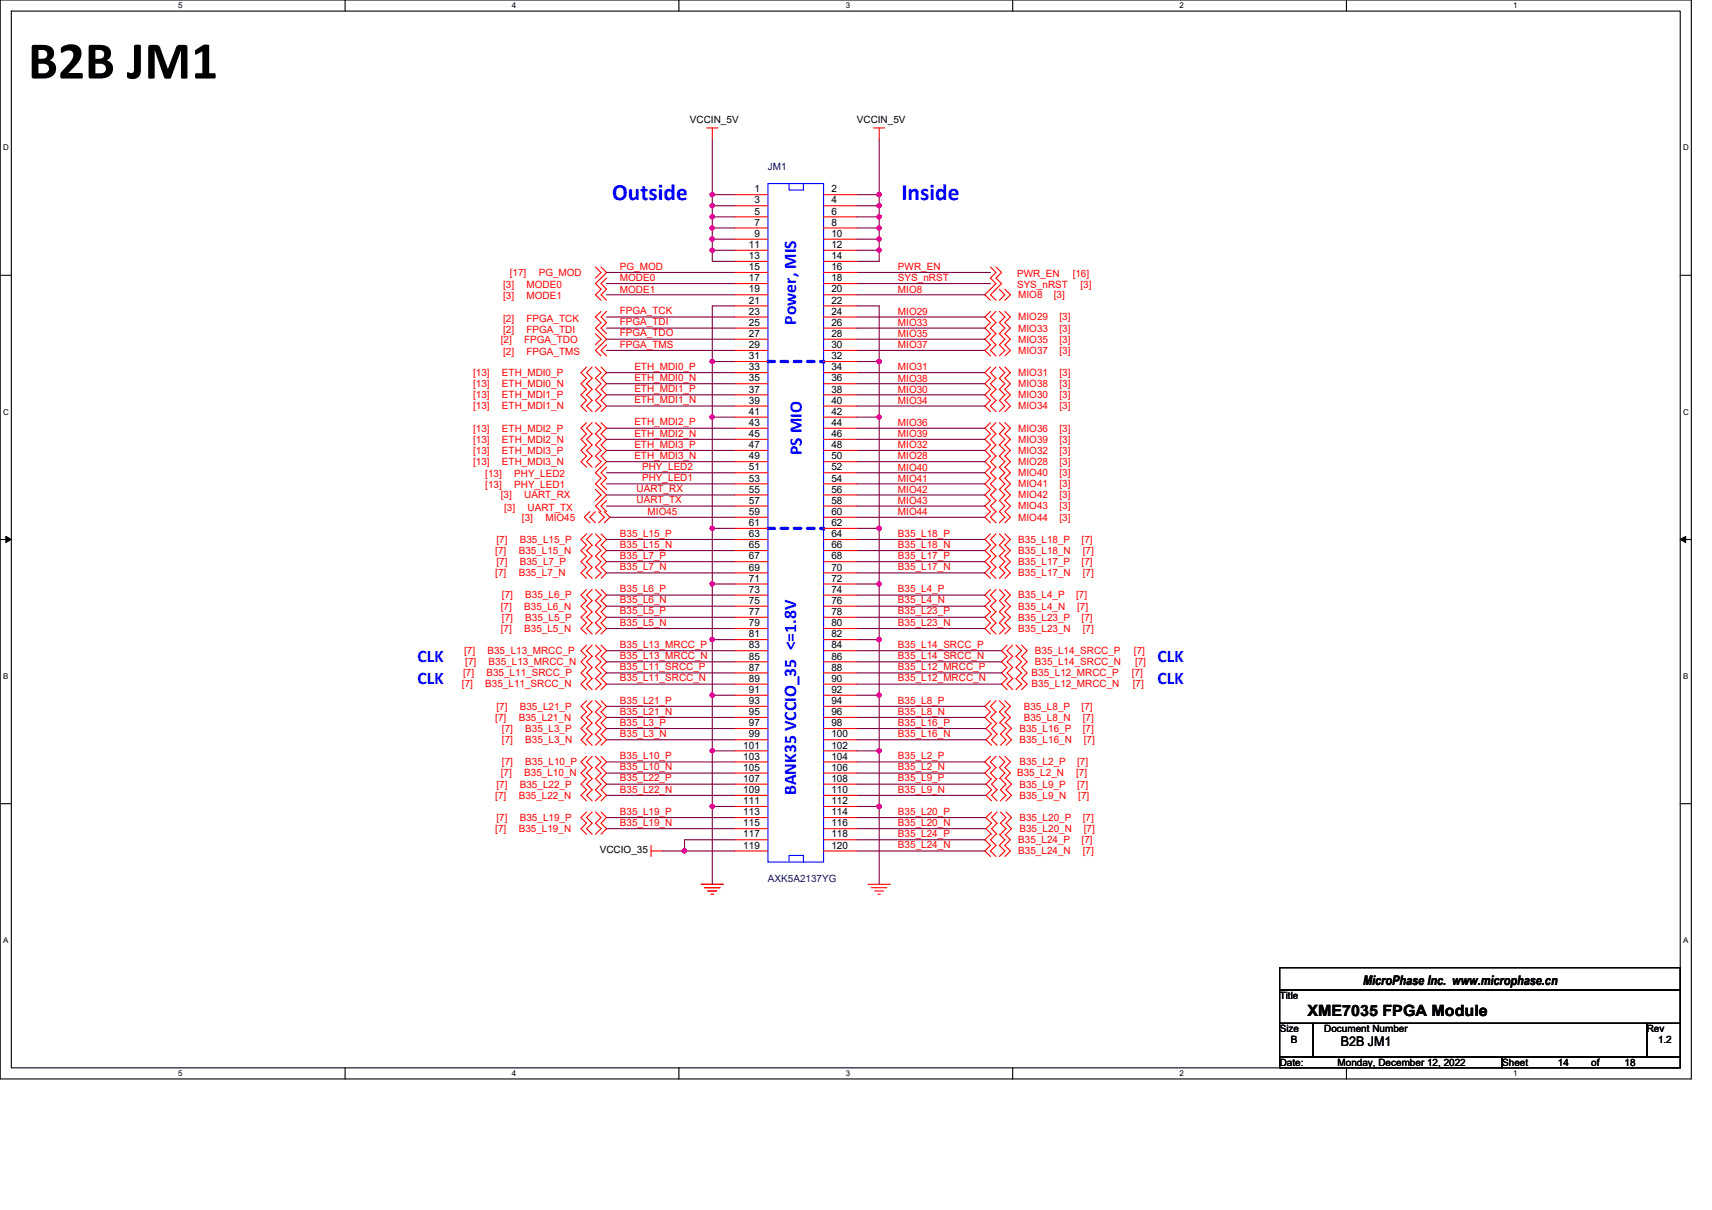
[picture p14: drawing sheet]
<svg xmlns="http://www.w3.org/2000/svg" width="297mm" height="210mm" viewBox="0 0 297 210" stroke-linecap="round" stroke-linejoin="round" font-family="sans-serif">
<defs><g id="words">
<text font-size="9.2" x="4.9" y="13.6">B2B JM1</text>
<g font-size="4" fill="#00f">
<text x="106.2" y="34.7">Outside</text>
<text x="156.4" y="34.7">Inside</text>
</g>
<g font-size="3.1" fill="#00f">
<text x="138.2" y="56.4" transform="rotate(-90 138.2 56.4)">Power, MIS</text>
<text x="139.1" y="79" transform="rotate(-90 139.1 79)">PS MIO</text>
<text x="72.4" y="114.9">CLK</text>
<text x="72.4" y="118.7">CLK</text>
<text x="200.8" y="114.9">CLK</text>
<text x="200.8" y="118.7">CLK</text>
<text x="138.2" y="138" transform="rotate(-90 138.2 138)">BANK35 VCCIO_35 &lt;=1.8V</text>
</g>
<text font-size="2.7" x="226.9" y="176.2">XME7035 FPGA Module</text>
<g font-size="2.3">
<text x="236.5" y="170.9">MicroPhase Inc. www.microphase.cn</text>
<text x="232.6" y="181.6">B2B JM1</text>
</g>
<g font-size="1.7">
<text x="119.7" y="21.4">VCCIN_5V</text>
<text x="148.7" y="21.4">VCCIN_5V</text>
<text x="130.9" y="33.4">1</text>
<text x="130.9" y="35.3">3</text>
<text x="144.2" y="33.4">2</text>
<text x="144.2" y="35.3">4</text>
<text x="130.9" y="37.2">5</text>
<text x="130.9" y="39.2">7</text>
<text x="130.9" y="41.1">9</text>
<text x="144.2" y="37.2">6</text>
<text x="144.2" y="39.2">8</text>
<text x="144.2" y="41.1">10</text>
<text x="129.9" y="43">11</text>
<text x="129.9" y="45">13</text>
<text x="129.9" y="46.9">15</text>
<text x="144.2" y="43">12</text>
<text x="144.2" y="45">14</text>
<text x="144.2" y="46.9">16</text>
<text x="129.9" y="48.8">17</text>
<text x="129.9" y="50.8">19</text>
<text x="129.9" y="52.7">21</text>
<text x="144.2" y="48.8">18</text>
<text x="144.2" y="50.8">20</text>
<text x="144.2" y="52.7">22</text>
<text x="129.9" y="54.6">23</text>
<text x="129.9" y="56.5">25</text>
<text x="129.9" y="58.5">27</text>
<text x="144.2" y="54.6">24</text>
<text x="144.2" y="56.5">26</text>
<text x="144.2" y="58.5">28</text>
<text x="129.9" y="60.4">29</text>
<text x="129.9" y="62.3">31</text>
<text x="129.9" y="64.3">33</text>
<text x="144.2" y="60.4">30</text>
<text x="144.2" y="62.3">32</text>
<text x="144.2" y="64.3">34</text>
<text x="129.9" y="66.2">35</text>
<text x="129.9" y="68.1">37</text>
<text x="129.9" y="70.1">39</text>
<text x="129.9" y="72">41</text>
<text x="144.2" y="66.2">36</text>
<text x="144.2" y="68.1">38</text>
<text x="144.2" y="70.1">40</text>
<text x="144.2" y="72">42</text>
<text x="129.9" y="73.9">43</text>
<text x="129.9" y="75.8">45</text>
<text x="129.9" y="77.8">47</text>
<text x="144.2" y="73.9">44</text>
<text x="144.2" y="75.8">46</text>
<text x="144.2" y="77.8">48</text>
<text x="129.9" y="79.7">49</text>
<text x="129.9" y="81.6">51</text>
<text x="129.9" y="83.6">53</text>
<text x="144.2" y="79.7">50</text>
<text x="144.2" y="81.6">52</text>
<text x="144.2" y="83.6">54</text>
<text x="129.9" y="85.5">55</text>
<text x="129.9" y="87.4">57</text>
<text x="129.9" y="89.4">59</text>
<text x="144.2" y="85.5">56</text>
<text x="144.2" y="87.4">58</text>
<text x="144.2" y="89.4">60</text>
<text x="129.9" y="91.3">61</text>
<text x="129.9" y="93.2">63</text>
<text x="129.9" y="95.1">65</text>
<text x="144.2" y="91.3">62</text>
<text x="144.2" y="93.2">64</text>
<text x="144.2" y="95.1">66</text>
<text x="129.9" y="97.1">67</text>
<text x="129.9" y="99">69</text>
<text x="129.9" y="100.9">71</text>
<text x="144.2" y="97.1">68</text>
<text x="144.2" y="99">70</text>
<text x="144.2" y="100.9">72</text>
<text x="129.9" y="102.9">73</text>
<text x="129.9" y="104.8">75</text>
<text x="129.9" y="106.7">77</text>
<text x="144.2" y="102.9">74</text>
<text x="144.2" y="104.8">76</text>
<text x="144.2" y="106.7">78</text>
<text x="129.9" y="108.7">79</text>
<text x="129.9" y="110.6">81</text>
<text x="129.9" y="112.5">83</text>
<text x="144.2" y="108.7">80</text>
<text x="144.2" y="110.6">82</text>
<text x="144.2" y="112.5">84</text>
<text x="129.9" y="114.4">85</text>
<text x="129.9" y="116.4">87</text>
<text x="129.9" y="118.3">89</text>
<text x="144.2" y="114.4">86</text>
<text x="144.2" y="116.4">88</text>
<text x="144.2" y="118.3">90</text>
<text x="129.9" y="120.2">91</text>
<text x="129.9" y="122.2">93</text>
<text x="129.9" y="124.1">95</text>
<text x="144.2" y="120.2">92</text>
<text x="144.2" y="122.2">94</text>
<text x="144.2" y="124.1">96</text>
<text x="129" y="129.9">101</text>
<text x="129" y="131.8">103</text>
<text x="129.9" y="126">97</text>
<text x="129.9" y="128">99</text>
<text x="144.2" y="126">98</text>
<text x="144.2" y="128">100</text>
<text x="144.2" y="129.9">102</text>
<text x="144.2" y="131.8">104</text>
<text x="129" y="133.8">105</text>
<text x="129" y="135.7">107</text>
<text x="129" y="137.6">109</text>
<text x="144.2" y="133.8">106</text>
<text x="144.2" y="135.7">108</text>
<text x="144.2" y="137.6">110</text>
<text x="129" y="139.6">111</text>
<text x="129" y="141.5">113</text>
<text x="129" y="143.4">115</text>
<text x="144.2" y="139.6">112</text>
<text x="144.2" y="141.5">114</text>
<text x="144.2" y="143.4">116</text>
<text x="104.1" y="148.1">VCCIO_35</text>
<text x="129" y="145.3">117</text>
<text x="129" y="147.3">119</text>
<text x="144.2" y="145.3">118</text>
<text x="144.2" y="147.3">120</text>
<text x="222" y="173.4">Title</text>
<text x="222" y="179.1">Size</text>
<text x="229.8" y="179.1">Document Number</text>
<text x="285.7" y="179.1">Rev</text>
<text x="222" y="184.9">Date:</text>
<text x="224" y="181.1">B</text>
<text x="232.1" y="184.9">Monday, December 12, 2022</text>
<text x="260.6" y="184.9">Sheet</text>
<text x="270.3" y="184.9">14</text>
<text x="276.1" y="184.9">of</text>
<text x="281.9" y="184.9">18</text>
<text x="287.7" y="181.1">1.2</text>
</g>
<g font-size="1.7" fill="#000080">
<text x="133.2" y="29.5">JM1</text>
<text x="133.2" y="153.1">AXK5A2137YG</text>
</g>
<g font-size="1.7" fill="#f00">
<text x="88.5" y="47.9">[17]</text>
<text x="93.5" y="47.9">PG_MOD</text>
<text x="107.5" y="46.8">PG_MOD</text>
<text x="155.8" y="46.8">PWR_EN</text>
<text x="87.3" y="50">[3]</text>
<text x="87.3" y="51.9">[3]</text>
<text x="91.4" y="50">MODE0</text>
<text x="91.4" y="51.9">MODE1</text>
<text x="107.5" y="48.8">MODE0</text>
<text x="107.5" y="50.8">MODE1</text>
<text x="155.8" y="48.7">SYS_nRST</text>
<text x="155.8" y="50.8">MIO8</text>
<text x="176.5" y="50">SYS_nRST</text>
<text x="176.5" y="48.1">PWR_EN</text>
<text x="176.7" y="51.7">MIO8</text>
<text x="182.8" y="51.7">[3]</text>
<text x="186.1" y="48.1">[16]</text>
<text x="187.5" y="50">[3]</text>
<text x="86.9" y="59.5">[2]</text>
<text x="87.3" y="55.8">[2]</text>
<text x="87.3" y="57.7">[2]</text>
<text x="90.9" y="59.5">FPGA_TDO</text>
<text x="91.4" y="55.8">FPGA_TCK</text>
<text x="91.4" y="57.7">FPGA_TDI</text>
<text x="107.5" y="54.5">FPGA_TCK</text>
<text x="107.5" y="56.5">FPGA_TDI</text>
<text x="107.5" y="58.4">FPGA_TDO</text>
<text x="155.8" y="58.5">MIO35</text>
<text x="155.8" y="54.6">MIO29</text>
<text x="155.8" y="56.6">MIO33</text>
<text x="176.7" y="59.5">MIO35</text>
<text x="176.7" y="55.6">MIO29</text>
<text x="176.7" y="57.5">MIO33</text>
<text x="183.8" y="59.5">[3]</text>
<text x="183.8" y="55.6">[3]</text>
<text x="183.8" y="57.5">[3]</text>
<text x="82.1" y="65.2">[13]</text>
<text x="87.1" y="65.2">ETH_MDI0_P</text>
<text x="87.3" y="61.6">[2]</text>
<text x="91.4" y="61.6">FPGA_TMS</text>
<text x="107.5" y="60.3">FPGA_TMS</text>
<text x="110.1" y="64.2">ETH_MDI0_P</text>
<text x="155.8" y="64.3">MIO31</text>
<text x="155.8" y="60.4">MIO37</text>
<text x="176.7" y="65.2">MIO31</text>
<text x="176.7" y="61.4">MIO37</text>
<text x="183.8" y="65.2">[3]</text>
<text x="183.8" y="61.4">[3]</text>
<text x="82.1" y="67.2">[13]</text>
<text x="82.1" y="69.1">[13]</text>
<text x="82.1" y="71">[13]</text>
<text x="87.1" y="67.2">ETH_MDI0_N</text>
<text x="87.1" y="69.1">ETH_MDI1_P</text>
<text x="87.1" y="71">ETH_MDI1_N</text>
<text x="110.1" y="66.1">ETH_MDI0_N</text>
<text x="110.1" y="70">ETH_MDI1_N</text>
<text x="110.1" y="68">ETH_MDI1_P</text>
<text x="155.8" y="70.1">MIO34</text>
<text x="155.8" y="68.1">MIO30</text>
<text x="155.8" y="66.2">MIO38</text>
<text x="176.7" y="71">MIO34</text>
<text x="176.7" y="69.1">MIO30</text>
<text x="176.7" y="67.2">MIO38</text>
<text x="183.8" y="71">[3]</text>
<text x="183.8" y="69.1">[3]</text>
<text x="183.8" y="67.2">[3]</text>
<text x="82.1" y="76.8">[13]</text>
<text x="82.1" y="74.9">[13]</text>
<text x="87.1" y="76.8">ETH_MDI2_N</text>
<text x="87.1" y="74.9">ETH_MDI2_P</text>
<text x="110.1" y="77.7">ETH_MDI3_P</text>
<text x="110.1" y="73.8">ETH_MDI2_P</text>
<text x="110.1" y="75.8">ETH_MDI2_N</text>
<text x="155.8" y="77.8">MIO32</text>
<text x="155.8" y="75.9">MIO39</text>
<text x="155.8" y="73.9">MIO36</text>
<text x="176.7" y="76.8">MIO39</text>
<text x="176.7" y="74.9">MIO36</text>
<text x="183.8" y="76.8">[3]</text>
<text x="183.8" y="74.9">[3]</text>
<text x="82.1" y="78.8">[13]</text>
<text x="82.1" y="80.7">[13]</text>
<text x="84.2" y="82.8">[13]</text>
<text x="87.1" y="78.8">ETH_MDI3_P</text>
<text x="87.1" y="80.7">ETH_MDI3_N</text>
<text x="89.2" y="82.8">PHY_LED2</text>
<text x="110.1" y="79.6">ETH_MDI3_N</text>
<text x="111.4" y="83.5">PHY_LED1</text>
<text x="111.4" y="81.6">PHY_LED2</text>
<text x="155.8" y="79.7">MIO28</text>
<text x="155.8" y="81.7">MIO40</text>
<text x="155.8" y="83.6">MIO41</text>
<text x="176.7" y="80.7">MIO28</text>
<text x="176.7" y="78.8">MIO32</text>
<text x="176.7" y="82.6">MIO40</text>
<text x="183.8" y="80.7">[3]</text>
<text x="183.8" y="78.8">[3]</text>
<text x="183.8" y="82.6">[3]</text>
<text x="84.2" y="84.8">[13]</text>
<text x="86.9" y="86.5">[3]</text>
<text x="87.5" y="88.6">[3]</text>
<text x="89.2" y="84.8">PHY_LED1</text>
<text x="90.9" y="86.5">UART_RX</text>
<text x="91.5" y="88.6">UART_TX</text>
<text x="110.4" y="85.4">UART_RX</text>
<text x="110.4" y="87.3">UART_TX</text>
<text x="112.4" y="89.4">MIO45</text>
<text x="155.8" y="89.4">MIO44</text>
<text x="155.8" y="87.4">MIO43</text>
<text x="155.8" y="85.5">MIO42</text>
<text x="176.7" y="86.5">MIO42</text>
<text x="176.7" y="84.5">MIO41</text>
<text x="176.7" y="88.4">MIO43</text>
<text x="183.8" y="86.5">[3]</text>
<text x="183.8" y="84.5">[3]</text>
<text x="183.8" y="88.4">[3]</text>
<text x="86.1" y="94.2">[7]</text>
<text x="90.2" y="94.2">B35_L15_P</text>
<text x="90.6" y="90.3">[3]</text>
<text x="94.6" y="90.3">MIO45</text>
<text x="107.5" y="95.1">B35_L15_N</text>
<text x="107.5" y="93.1">B35_L15_P</text>
<text x="155.8" y="95.1">B35_L18_N</text>
<text x="155.8" y="93.1">B35_L18_P</text>
<text x="176.7" y="90.3">MIO44</text>
<text x="176.7" y="94.2">B35_L18_P</text>
<text x="183.8" y="90.3">[3]</text>
<text x="187.7" y="94.2">[7]</text>
<text x="85.9" y="100">[7]</text>
<text x="85.9" y="96.1">[7]</text>
<text x="86.1" y="98.1">[7]</text>
<text x="90" y="100">B35_L7_N</text>
<text x="90" y="96.1">B35_L15_N</text>
<text x="90.2" y="98.1">B35_L7_P</text>
<text x="107.5" y="97">B35_L7_P</text>
<text x="107.5" y="98.9">B35_L7_N</text>
<text x="155.8" y="97">B35_L17_P</text>
<text x="155.8" y="98.9">B35_L17_N</text>
<text x="176.7" y="96.1">B35_L18_N</text>
<text x="176.7" y="98.1">B35_L17_P</text>
<text x="176.7" y="100">B35_L17_N</text>
<text x="187.7" y="98.1">[7]</text>
<text x="187.9" y="96.1">[7]</text>
<text x="187.9" y="100">[7]</text>
<text x="86.9" y="105.8">[7]</text>
<text x="87.1" y="107.7">[7]</text>
<text x="87.1" y="103.8">[7]</text>
<text x="90.9" y="105.8">B35_L6_N</text>
<text x="91.1" y="107.7">B35_L5_P</text>
<text x="91.1" y="103.8">B35_L6_P</text>
<text x="107.5" y="106.6">B35_L5_P</text>
<text x="107.5" y="104.7">B35_L6_N</text>
<text x="107.5" y="102.8">B35_L6_P</text>
<text x="155.8" y="106.6">B35_L23_P</text>
<text x="155.8" y="102.8">B35_L4_P</text>
<text x="155.8" y="104.7">B35_L4_N</text>
<text x="176.7" y="107.7">B35_L23_P</text>
<text x="176.7" y="103.8">B35_L4_P</text>
<text x="176.7" y="105.8">B35_L4_N</text>
<text x="186.7" y="103.8">[7]</text>
<text x="186.9" y="105.8">[7]</text>
<text x="187.7" y="107.7">[7]</text>
<text x="80.5" y="113.5">[7]</text>
<text x="84.6" y="113.5">B35_L13_MRCC_P</text>
<text x="86.9" y="109.6">[7]</text>
<text x="90.9" y="109.6">B35_L5_N</text>
<text x="107.5" y="112.4">B35_L13_MRCC_P</text>
<text x="107.5" y="108.6">B35_L5_N</text>
<text x="155.8" y="112.4">B35_L14_SRCC_P</text>
<text x="155.8" y="108.6">B35_L23_N</text>
<text x="176.7" y="109.6">B35_L23_N</text>
<text x="179.6" y="113.5">B35_L14_SRCC_P</text>
<text x="187.9" y="109.6">[7]</text>
<text x="196.7" y="113.5">[7]</text>
<text x="80.2" y="119.3">[7]</text>
<text x="80.3" y="117.4">[7]</text>
<text x="80.7" y="115.4">[7]</text>
<text x="84.2" y="119.3">B35_L11_SRCC_N</text>
<text x="84.4" y="117.4">B35_L11_SRCC_P</text>
<text x="84.8" y="115.4">B35_L13_MRCC_N</text>
<text x="107.5" y="116.3">B35_L11_SRCC_P</text>
<text x="107.5" y="118.2">B35_L11_SRCC_N</text>
<text x="107.5" y="114.4">B35_L13_MRCC_N</text>
<text x="155.8" y="118.2">B35_L12_MRCC_N</text>
<text x="155.8" y="116.3">B35_L12_MRCC_P</text>
<text x="155.8" y="114.4">B35_L14_SRCC_N</text>
<text x="179" y="119.3">B35_L12_MRCC_N</text>
<text x="179" y="117.4">B35_L12_MRCC_P</text>
<text x="179.6" y="115.4">B35_L14_SRCC_N</text>
<text x="196.4" y="117.4">[7]</text>
<text x="196.5" y="119.3">[7]</text>
<text x="196.9" y="115.4">[7]</text>
<text x="85.9" y="125.1">[7]</text>
<text x="86.1" y="123.1">[7]</text>
<text x="90" y="125.1">B35_L21_N</text>
<text x="90.2" y="123.1">B35_L21_P</text>
<text x="107.5" y="125.9">B35_L3_P</text>
<text x="107.5" y="122.1">B35_L21_P</text>
<text x="107.5" y="124">B35_L21_N</text>
<text x="155.8" y="125.9">B35_L16_P</text>
<text x="155.8" y="122.1">B35_L8_P</text>
<text x="155.8" y="124">B35_L8_N</text>
<text x="177.6" y="125.1">B35_L8_N</text>
<text x="177.6" y="123.1">B35_L8_P</text>
<text x="187.7" y="123.1">[7]</text>
<text x="187.9" y="125.1">[7]</text>
<text x="87.1" y="128.9">[7]</text>
<text x="87.1" y="127">[7]</text>
<text x="91.1" y="128.9">B35_L3_N</text>
<text x="91.1" y="127">B35_L3_P</text>
<text x="107.5" y="131.7">B35_L10_P</text>
<text x="107.5" y="127.9">B35_L3_N</text>
<text x="155.8" y="127.9">B35_L16_N</text>
<text x="155.8" y="131.7">B35_L2_P</text>
<text x="176.9" y="127">B35_L16_P</text>
<text x="176.9" y="128.9">B35_L16_N</text>
<text x="187.9" y="127">[7]</text>
<text x="188.1" y="128.9">[7]</text>
<text x="86.1" y="136.7">[7]</text>
<text x="86.9" y="134.7">[7]</text>
<text x="87.1" y="132.8">[7]</text>
<text x="90.2" y="136.7">B35_L22_P</text>
<text x="90.9" y="134.7">B35_L10_N</text>
<text x="91.1" y="132.8">B35_L10_P</text>
<text x="107.5" y="137.5">B35_L22_N</text>
<text x="107.5" y="135.6">B35_L22_P</text>
<text x="107.5" y="133.7">B35_L10_N</text>
<text x="155.8" y="135.6">B35_L9_P</text>
<text x="155.8" y="137.5">B35_L9_N</text>
<text x="155.8" y="133.7">B35_L2_N</text>
<text x="176.5" y="134.7">B35_L2_N</text>
<text x="176.9" y="136.7">B35_L9_P</text>
<text x="176.9" y="132.8">B35_L2_P</text>
<text x="186.7" y="134.7">[7]</text>
<text x="186.9" y="136.7">[7]</text>
<text x="186.9" y="132.8">[7]</text>
<text x="85.9" y="138.6">[7]</text>
<text x="86.1" y="142.5">[7]</text>
<text x="90" y="138.6">B35_L22_N</text>
<text x="90.2" y="142.5">B35_L19_P</text>
<text x="107.5" y="141.4">B35_L19_P</text>
<text x="107.5" y="143.3">B35_L19_N</text>
<text x="155.8" y="141.4">B35_L20_P</text>
<text x="155.8" y="143.3">B35_L20_N</text>
<text x="176.9" y="138.6">B35_L9_N</text>
<text x="176.9" y="142.5">B35_L20_P</text>
<text x="187.1" y="138.6">[7]</text>
<text x="187.9" y="142.5">[7]</text>
<text x="85.9" y="144.4">[7]</text>
<text x="90" y="144.4">B35_L19_N</text>
<text x="155.8" y="147.2">B35_L24_N</text>
<text x="155.8" y="145.2">B35_L24_P</text>
<text x="176.7" y="148.3">B35_L24_N</text>
<text x="176.7" y="146.3">B35_L24_P</text>
<text x="176.9" y="144.4">B35_L20_N</text>
<text x="187.7" y="146.3">[7]</text>
<text x="187.9" y="148.3">[7]</text>
<text x="188.1" y="144.4">[7]</text>
</g>
<g font-size="1.4">
<text x="30.9" y="1.5">5</text>
<text x="88.8" y="1.5">4</text>
<text x="146.7" y="1.5">3</text>
<text x="204.7" y="1.5">2</text>
<text x="262.6" y="1.5">1</text>
<text x=".5" y="26.1">D</text>
<text x="292" y="26.1">D</text>
<text x=".5" y="71.9">C</text>
<text x="292" y="71.9">C</text>
<text x=".5" y="117.8">B</text>
<text x="292" y="117.8">B</text>
<text x=".5" y="163.6">A</text>
<text x="292" y="163.6">A</text>
<text x="30.9" y="186.8">5</text>
<text x="88.8" y="186.8">4</text>
<text x="146.7" y="186.8">3</text>
<text x="204.7" y="186.8">2</text>
<text x="262.6" y="186.8">1</text>
</g>
</g></defs>
<path d="M0 0h293.5v187.2h-293.5zM2 1.9h289.5v183.4h-289.5z" fill="none" stroke="#000" stroke-width=".19"/>
<g fill="#fff">
<path d="M30.9 .2h.8v1.6h-.8z"/>
<path d="M30.9 185.5h.8v1.6h-.8z"/>
</g>
<path d="M59.9 0v1.9M59.9 185.3v1.9" fill="none" stroke="#000" stroke-width=".19"/>
<g fill="#fff">
<path d="M88.8 .2h.8v1.6h-.8z"/>
<path d="M88.8 185.5h.8v1.6h-.8z"/>
</g>
<path d="M117.8 0v1.9M117.8 185.3v1.9" fill="none" stroke="#000" stroke-width=".19"/>
<g fill="#fff">
<path d="M146.7 .2h.8v1.6h-.8z"/>
<path d="M146.7 185.5h.8v1.6h-.8z"/>
</g>
<path d="M175.7 0v1.9M175.7 185.3v1.9" fill="none" stroke="#000" stroke-width=".19"/>
<g fill="#fff">
<path d="M204.7 .2h.7v1.6h-.7z"/>
<path d="M204.7 185.5h.7v1.6h-.7z"/>
</g>
<path d="M233.6 0v1.9M233.6 185.3v1.9" fill="none" stroke="#000" stroke-width=".19"/>
<g fill="#fff">
<path d="M262.6 .2h.7v1.6h-.7z"/>
<path d="M262.6 185.5h.7v1.6h-.7z"/>
<path d="M.5 24.8h1v1.6h-1z"/>
<path d="M292 24.8h1v1.6h-1z"/>
<path d="M.5 70.7h1v1.5h-1z"/>
<path d="M292 70.7h1v1.5h-1z"/>
</g>
<path d="M0 47.8h2M291.5 47.8h2" fill="none" stroke="#000" stroke-width=".19"/>
<g fill="#fff">
<path d="M.5 116.5h.9v1.6h-.9z"/>
<path d="M292 116.5h.9v1.6h-.9z"/>
</g>
<path d="M0 93.6h2M291.5 93.6h2" fill="none" stroke="#000" stroke-width=".19"/>
<path d="M1 93.1l1 .5-1 .5zM291.5 93.6l1-.5v1z" fill="#000" stroke="#000" stroke-width=".17"/>
<g fill="#fff">
<path d="M.5 162.4h.9v1.5h-.9z"/>
<path d="M292 162.4h.9v1.5h-.9z"/>
</g>
<path d="M0 139.5h2M291.5 139.5h2M222 167.9h69.5v3.9h-69.5zM222 171.8h69.5v5.8h-69.5zM222 177.6h5.8v5.8h-5.8zM227.8 177.6h57.9v5.8h-57.9zM285.7 177.6h5.8v5.8h-5.8zM222 183.4h38.6v1.9h-38.6zM260.6 183.4h30.9v1.9h-30.9z" fill="none" stroke="#000" stroke-width=".19"/>
<path d="M133.2 62.7h9.7M142.9 62.7h.1M133.2 91.7h9.7M142.9 91.7h.1" fill="none" stroke="#00f" stroke-width=".57" stroke-dasharray="1.1 1.1"/>
<g fill="none" stroke="#f00" stroke-width=".19">
<path d="M122.6 22.2h1.9M123.6 22.2v1.9M127.4 33.8h5.8M127.4 35.7h5.8M127.4 37.6h5.8M127.4 39.6h5.8M142.9 33.8h5.8M142.9 35.7h5.8M142.9 37.6h5.8M142.9 39.6h5.8M151.6 22.2h1.9M152.5 22.2v1.9"/>
<path d="M103.3 57.9l1 1-1 .9M103.3 46.3l1 1-1 1M104.3 46.3l.9 1-1.9 1.9 1 1-1 1 1 .9M104.3 54l-1 1 1 1-1 .9 1.9 2-1.9 1.9 1 1M105.2 54l-.9 1 .9 1-.9 .9 .9 1M105.2 59.8l-.9 1 .9 1M105.2 48.3l-.9 .9 .9 1-.9 1 .9 .9M127.4 41.5h5.8M127.4 43.4h5.8M127.4 45.4h5.8M127.4 47.3h5.8M127.4 49.2h5.8"/>
<path d="M127.4 51.2h5.8M127.4 53.1h5.8M127.4 55h5.8M127.4 56.9h5.8M127.4 58.9h5.8M142.9 41.5h5.8M142.9 43.4h5.8M142.9 45.4h5.8M142.9 47.3h5.8M142.9 49.2h5.8M142.9 51.2h5.8M142.9 53.1h5.8"/>
<path d="M142.9 55h5.8M142.9 56.9h5.8M142.9 58.9h5.8M171.8 46.3l1 1-1 1 1 .9-1.9 2 .9 .9M171.8 54l-.9 1 .9 1-.9 .9 .9 1-.9 1 .9 .9-.9 1 .9 1M172.8 46.3l1 1-1 1 1 .9-2 2 1 .9M172.8 54l-1 1 1 1-1 .9 1 1-1 1 1 .9-1 1 1 1M173.4 54l.9 1-.9 1 .9 .9-.9 1 .9 1-.9 .9 .9 1-.9 1M173.4 50.2l.9 1-.9 .9M174.3 54l1 1-1 1 1 .9-1 1 1 1-1 .9 1 1-1 1M174.3 50.2l1 1-1 .9M101.8 63.7l-1 1 1 .9-1 1 1 1-1 .9 1 1-1 1 1 .9"/>
<path d="M101.8 73.3l-1 1 1 1-1 .9 1 1-1 1 1 .9-1 1 1 1M102.7 63.7l-.9 1 .9 .9-.9 1 .9 1-.9 .9 .9 1-.9 1 .9 .9M102.7 73.3l-.9 1 .9 1-.9 .9 .9 1-.9 1 .9 .9-.9 1 .9 1M103.3 63.7l1 1-1 .9 1 1-1 1 1 .9-1 1 1 1-1 .9M103.3 73.3l1 1-1 1 1 .9-1 1 1 1-1 .9 1 1-1 1M104.3 73.3l.9 1-.9 1 .9 .9-.9 1 .9 1-.9 .9 .9 1-1.9 1.9 1 1-1 1 1.9 1.9-1.9 1.9 1 1M104.3 63.7l.9 1-.9 .9 .9 1-.9 1 .9 .9-.9 1 .9 1-.9 .9M127.4 60.8h5.8M127.4 62.7h5.8M127.4 64.7h5.8M127.4 66.6h5.8M127.4 68.5h5.8"/>
<path d="M127.4 70.5h5.8M127.4 72.4h5.8M127.4 74.3h5.8M127.4 76.2h5.8M127.4 78.2h5.8M142.9 60.8h5.8M142.9 62.7h5.8M142.9 64.7h5.8M142.9 66.6h5.8M142.9 68.5h5.8M142.9 70.5h5.8M142.9 72.4h5.8"/>
<path d="M142.9 74.3h5.8M142.9 76.2h5.8M142.9 78.2h5.8M171.8 73.3l-.9 1 .9 1-.9 .9 .9 1-.9 1 .9 .9-.9 1 .9 1-.9 .9 .9 1-.9 1 .9 .9-.9 1 .9 1-.9 .9 .9 1-.9 1 .9 .9M171.8 63.7l-.9 1 .9 .9-.9 1 .9 1-.9 .9 .9 1-.9 1 .9 .9M172.8 73.3l-1 1 1 1-1 .9 1 1-1 1 1 .9-1 1 1 1-1 .9 1 1-1 1 1 .9-1 1 1 1-1 .9 1 1-1 1 1 .9M172.8 63.7l-1 1 1 .9-1 1 1 1-1 .9 1 1-1 1 1 .9M173.4 73.3l.9 1-.9 1 .9 .9-.9 1 .9 1-.9 .9 .9 1-.9 1 .9 .9-.9 1 .9 1-.9 .9 .9 1-.9 1 .9 .9-.9 1 .9 1-.9 .9M173.4 63.7l.9 1-.9 .9 .9 1-.9 1 .9 .9-.9 1 .9 1-.9 .9M174.3 73.3l1 1-1 1 1 .9-1 1 1 1-1 .9 1 1-1 1 1 .9-1 1 1 1-1 .9 1 1-1 1 1 .9-1 1 1 1-1 .9M174.3 63.7l1 1-1 .9 1 1-1 1 1 .9-1 1 1 1-1 .9M101.8 92.6l-1 1 1 1-1 .9 1 1-1 1 1 .9-1 1 1 1"/>
<path d="M102.3 88.8l-.9 1 .9 .9M102.7 92.6l-.9 1 .9 1-.9 .9 .9 1-.9 1 .9 .9-.9 1 .9 1M103.3 88.8l-1 1 1 .9M103.3 84.9l1 1-1 1M103.3 92.6l1 1-1 1 1 .9-1 1 1 1-1 .9 1 1-1 1M103.9 88.8l1 1-1 .9M104.3 92.6l.9 1-.9 1 .9 .9-.9 1 .9 1-.9 .9 .9 1-.9 1M104.9 88.8l.9 1-.9 .9M105.2 86.9l-.9 .9 .9 1M105.2 81.1l-.9 .9 .9 1-.9 1 .9 .9M127.4 80.1h5.8M127.4 82h5.8"/>
<path d="M127.4 84h5.8M127.4 85.9h5.8M127.4 87.8h5.8M127.4 89.8h5.8M127.4 91.7h5.8M127.4 93.6h5.8M127.4 95.5h5.8M127.4 97.5h5.8M127.4 99.4h5.8M142.9 80.1h5.8M142.9 82h5.8M142.9 84h5.8"/>
<path d="M142.9 85.9h5.8M142.9 87.8h5.8M142.9 89.8h5.8M142.9 91.7h5.8M142.9 93.6h5.8M142.9 95.5h5.8M142.9 97.5h5.8M142.9 99.4h5.8M171.8 92.6l-.9 1 .9 1-.9 .9 .9 1-.9 1 .9 .9-.9 1 .9 1M172.8 92.6l-1 1 1 1-1 .9 1 1-1 1 1 .9-1 1 1 1M173.4 92.6l.9 1-.9 1 .9 .9-.9 1 .9 1-.9 .9 .9 1-.9 1M174.3 92.6l1 1-1 1 1 .9-1 1 1 1-1 .9 1 1-1 1"/>
<path d="M101.8 112l-1 .9 1 1-1 1 1 .9-1 1 1 1-1 .9 1 1M101.8 102.3l-1 1 1 .9-1 1 1 1-1 .9 1 1-1 1 1 .9M102.7 112l-.9 .9 .9 1-.9 1 .9 .9-.9 1 .9 1-.9 .9 .9 1M102.7 102.3l-.9 1 .9 .9-.9 1 .9 1-.9 .9 .9 1-.9 1 .9 .9M103.3 112l1 .9-1 1 1 1-1 .9 1 1-1 1 1 .9-1 1M103.3 102.3l1 1-1 .9 1 1-1 1 1 .9-1 1 1 1-1 .9M104.3 112l.9 .9-.9 1 .9 1-.9 .9 .9 1-.9 1 .9 .9-.9 1M104.3 102.3l.9 1-.9 .9 .9 1-.9 1 .9 .9-.9 1 .9 1-.9 .9M127.4 101.3h5.8M127.4 103.3h5.8M127.4 105.2h5.8M127.4 107.1h5.8"/>
<path d="M127.4 109.1h5.8M127.4 111h5.8M127.4 112.9h5.8M127.4 114.9h5.8M127.4 116.8h5.8M127.4 118.7h5.8M142.9 101.3h5.8M142.9 103.3h5.8M142.9 105.2h5.8M142.9 107.1h5.8M142.9 109.1h5.8M142.9 111h5.8"/>
<path d="M142.9 112.9h5.8M142.9 114.9h5.8M142.9 116.8h5.8M142.9 118.7h5.8M171.8 102.3l-.9 1 .9 .9-.9 1 .9 1-.9 .9 .9 1-.9 1 .9 .9M172.8 102.3l-1 1 1 .9-1 1 1 1-1 .9 1 1-1 1 1 .9M173.4 102.3l.9 1-.9 .9 .9 1-.9 1 .9 .9-.9 1 .9 1-.9 .9M174.3 102.3l1 1-1 .9 1 1-1 1 1 .9-1 1 1 1-1 .9M174.7 112l-.9 .9 .9 1-.9 1 .9 .9-.9 1 .9 1-.9 .9 .9 1M175.7 112l-1 .9 1 1-1 1 1 .9-1 1 1 1-1 .9 1 1M176.3 112l.9 .9-.9 1 .9 1-.9 .9 .9 1-.9 1 .9 .9-.9 1M177.2 112l1 .9-1 1 1 1-1 .9 1 1-1 1 1 .9-1 1"/>
<path d="M101.8 131.3l-1 .9 1 1-1 1 1 .9-1 1 1 1-1 .9 1 1M101.8 121.6l-1 1 1 .9-1 1 1 1-1 .9 1 1-1 1 1 .9M102.7 131.3l-.9 .9 .9 1-.9 1 .9 .9-.9 1 .9 1-.9 .9 .9 1M102.7 121.6l-.9 1 .9 .9-.9 1 .9 1-.9 .9 .9 1-.9 1 .9 .9M103.3 131.3l1 .9-1 1 1 1-1 .9 1 1-1 1 1 .9-1 1M103.3 121.6l1 1-1 .9 1 1-1 1 1 .9-1 1 1 1-1 .9M104.3 131.3l.9 .9-.9 1 .9 1-.9 .9 .9 1-.9 1 .9 .9-.9 1M104.3 121.6l.9 1-.9 .9 .9 1-.9 1 .9 .9-.9 1 .9 1-.9 .9M127.4 120.6h5.8M127.4 122.6h5.8M127.4 124.5h5.8M127.4 126.4h5.8"/>
<path d="M127.4 128.4h5.8M127.4 130.3h5.8M127.4 132.2h5.8M127.4 134.2h5.8M127.4 136.1h5.8M127.4 138h5.8M127.4 140h5.8M142.9 120.6h5.8M142.9 122.6h5.8M142.9 124.5h5.8M142.9 126.4h5.8M142.9 128.4h5.8"/>
<path d="M142.9 130.3h5.8M142.9 132.2h5.8M142.9 134.2h5.8M142.9 136.1h5.8M142.9 138h5.8M142.9 140h5.8M171.8 131.3l-.9 .9 .9 1-.9 1 .9 .9M171.8 121.6l-.9 1 .9 .9-.9 1 .9 1M172 125.5l-.9 .9 .9 1-.9 1 .9 .9M172 135.1l-.9 1 .9 1-.9 .9 .9 1M172.8 131.3l-1 .9 1 1-1 1 1 .9M172.8 121.6l-1 1 1 .9-1 1 1 1"/>
<path d="M173 125.5l-1 .9 1 1-1 1 1 .9M173 135.1l-1 1 1 1-1 .9 1 1M173.4 131.3l.9 .9-.9 1 .9 1-.9 .9M173.4 121.6l.9 1-.9 .9 .9 1-.9 1M173.6 125.5l.9 .9-.9 1 .9 1-.9 .9M173.6 135.1l.9 1-.9 1 .9 .9-.9 1M174.3 131.3l1 .9-1 1 1 1-1 .9M174.3 121.6l1 1-1 .9 1 1-1 1M174.5 125.5l1 .9-1 1 1 1-1 .9M174.5 135.1l1 1-1 1 1 .9-1 1M101.8 140.9l-1 1 1 1-1 .9 1 1M102.7 140.9l-.9 1 .9 1-.9 .9 .9 1"/>
<path d="M103.3 140.9l1 1-1 1 1 .9-1 1M104.3 140.9l.9 1-.9 1 .9 .9-.9 1M113 147.7h1.9M113 146.7v1.9M121.6 153.5h3.9M122.2 154.1h2.7M122.8 154.6h1.6M123.4 155.2h.4M127.4 141.9h5.8M127.4 143.8h5.8M127.4 145.7h5.8M127.4 147.7h5.8"/>
<path d="M142.9 141.9h5.8M142.9 143.8h5.8M142.9 145.7h5.8M142.9 147.7h5.8M150.6 153.5h3.9M151.2 154.1h2.7M151.8 154.6h1.5M152.3 155.2h.4M171.8 144.8l-.9 .9 .9 1-.9 1 .9 .9M172 140.9l-.9 1 .9 1-.9 .9 .9 1M172.8 144.8l-1 .9 1 1-1 1 1 .9M173 140.9l-1 1 1 1-1 .9 1 1"/>
<path d="M173.4 144.8l.9 .9-.9 1 .9 1-.9 .9M173.6 140.9l.9 1-.9 1 .9 .9-.9 1M174.3 144.8l1 .9-1 1 1 1-1 .9M174.5 140.9l1 1-1 1 1 .9-1 1"/>
</g>
<path d="M133.2 31.9h9.7v117.7h-9.7zM136.9 31.9v1.1h2.5v-1.1M136.9 149.6v-1.2h2.5v1.2" fill="none" stroke="#00f" stroke-width=".19"/>
<g fill="none" stroke="#800040" stroke-width=".19">
<path d="M123.6 24.1v9.7M123.6 33.8v1.9M123.6 35.7v1.9M123.6 37.6v2M123.6 39.6v1.9M123.6 33.8h3.8M123.6 35.7h3.8M123.6 37.6h3.8M123.6 39.6h3.8M148.7 33.8h3.8M148.7 35.7h3.8M148.7 37.6h3.8"/>
<path d="M148.7 39.6h3.8M152.5 24.1v9.7M152.5 33.8v1.9M152.5 35.7v1.9M152.5 37.6v2M152.5 39.6v1.9M105.2 55h22.2M105.2 56.9h22.2M105.2 58.9h22.2M105.2 49.2h22.2M105.2 51.2h22.2M105.2 47.3h22.2"/>
<path d="M123.6 41.5v1.9M123.6 43.4v2h3.8M123.6 43.4h3.8M123.6 41.5h3.8M127.4 53.1h-3.8v9.6M148.7 58.9h22.2M148.7 55h22.2M148.7 56.9h22.2M148.7 51.2h22.2M148.7 43.4h3.8M148.7 53.1h3.8v9.6M148.7 41.5h3.8"/>
<path d="M148.7 47.3h23.1M148.7 49.2h23.1M152.5 43.4v2h-3.8M152.5 41.5v1.9M105.2 60.8h22.2M105.2 66.6h22.2M105.2 70.5h22.2M105.2 64.7h22.2M105.2 68.5h22.2M105.2 78.2h22.2M105.2 74.3h22.2M105.2 76.2h22.2"/>
<path d="M123.6 72.4v19.3M123.6 62.7v9.7M123.6 72.4h3.8M123.6 62.7h3.8M148.7 78.2h22.2M148.7 76.2h22.2M148.7 74.3h22.2M148.7 70.5h22.2M148.7 68.5h22.2M148.7 66.6h22.2M148.7 64.7h22.2M148.7 60.8h22.2"/>
<path d="M148.7 72.4h3.8M148.7 62.7h3.8M152.5 72.4v19.3M152.5 62.7v9.7M105.2 85.9h22.2M105.2 87.8h22.2M105.2 80.1h22.2M105.2 84h22.2M105.2 82h22.2M105.2 97.5h22.2M105.2 99.4h22.2M105.2 95.5h22.2"/>
<path d="M105.2 93.6h22.2M105.8 89.8h21.6M123.6 91.7v9.6M123.6 91.7h3.8M148.7 80.1h22.2M148.7 89.8h22.2M148.7 87.8h22.2M148.7 85.9h22.2M148.7 82h22.2M148.7 84h22.2M148.7 95.5h22.2M148.7 93.6h22.2"/>
<path d="M148.7 97.5h22.2M148.7 99.4h22.2M148.7 91.7h3.8M152.5 91.7v9.6M105.2 116.8h22.2M105.2 118.7h22.2M105.2 112.9h22.2M105.2 114.9h22.2M105.2 109.1h22.2M105.2 107.1h22.2M105.2 105.2h22.2M105.2 103.3h22.2"/>
<path d="M123.6 111v9.7M123.6 101.3v9.7M123.6 111h3.8M123.6 101.3h3.8M148.7 103.3h22.2M148.7 105.2h22.2M148.7 118.7h25.1M148.7 116.8h25.1M148.7 112.9h25.1M148.7 114.9h25.1M148.7 107.1h22.2M148.7 109.1h22.2"/>
<path d="M148.7 111h3.8M148.7 101.3h3.8M152.5 111v9.7M152.5 101.3v9.7M105.2 138h22.2M105.2 136.1h22.2M105.2 134.2h22.2M105.2 132.2h22.2M105.2 128.4h22.2M105.2 126.4h22.2M105.2 122.6h22.2M105.2 124.5h22.2"/>
<path d="M123.6 130.3v9.7M123.6 140v13.5M123.6 120.6v9.7M123.6 130.3h3.8M123.6 140h3.8M123.6 120.6h3.8M148.7 120.6h3.8M148.7 126.4h22.4M148.7 128.4h22.4M148.7 136.1h22.4M148.7 138h22.4M148.7 122.6h22.2"/>
<path d="M148.7 124.5h22.2M148.7 132.2h22.2M148.7 134.2h22.2M148.7 140h3.8M148.7 130.3h3.8M152.5 140v13.5M152.5 130.3v9.7M152.5 120.6v9.7M105.2 141.9h22.2M105.2 143.8h22.2M114.9 147.7h3.9M118.8 147.7h8.6"/>
<path d="M127.4 145.7h-8.6v2M148.7 141.9h22.4M148.7 143.8h22.4M148.7 147.7h22.2M148.7 145.7h22.2"/>
</g>
<g fill="#f0f" stroke="#f0f" stroke-width=".19">
<circle cx="152.5" cy="139.9" r=".38"/>
<circle cx="152.5" cy="130.3" r=".38"/>
<circle cx="123.6" cy="43.4" r=".38"/>
<circle cx="152.5" cy="43.4" r=".38"/>
<circle cx="123.6" cy="111" r=".38"/>
<circle cx="123.6" cy="120.6" r=".38"/>
<circle cx="123.6" cy="130.3" r=".38"/>
<circle cx="123.6" cy="139.9" r=".38"/>
<circle cx="152.5" cy="111" r=".38"/>
<circle cx="152.5" cy="120.6" r=".38"/>
<circle cx="123.6" cy="101.3" r=".38"/>
<circle cx="123.6" cy="91.7" r=".38"/>
<circle cx="123.6" cy="72.4" r=".38"/>
<circle cx="123.6" cy="62.7" r=".38"/>
<circle cx="152.5" cy="101.3" r=".38"/>
<circle cx="152.5" cy="91.7" r=".38"/>
<circle cx="152.5" cy="72.4" r=".38"/>
<circle cx="152.5" cy="62.7" r=".38"/>
<circle cx="123.6" cy="33.8" r=".38"/>
<circle cx="152.5" cy="33.8" r=".38"/>
<circle cx="123.6" cy="35.7" r=".38"/>
<circle cx="123.6" cy="37.6" r=".38"/>
<circle cx="123.6" cy="41.5" r=".38"/>
<circle cx="123.6" cy="39.6" r=".38"/>
<circle cx="152.5" cy="35.7" r=".38"/>
<circle cx="152.5" cy="37.6" r=".38"/>
<circle cx="152.5" cy="41.5" r=".38"/>
<circle cx="152.5" cy="39.6" r=".38"/>
<circle cx="118.7" cy="147.7" r=".38"/>
</g>
<use href="#words"/>
</svg>
